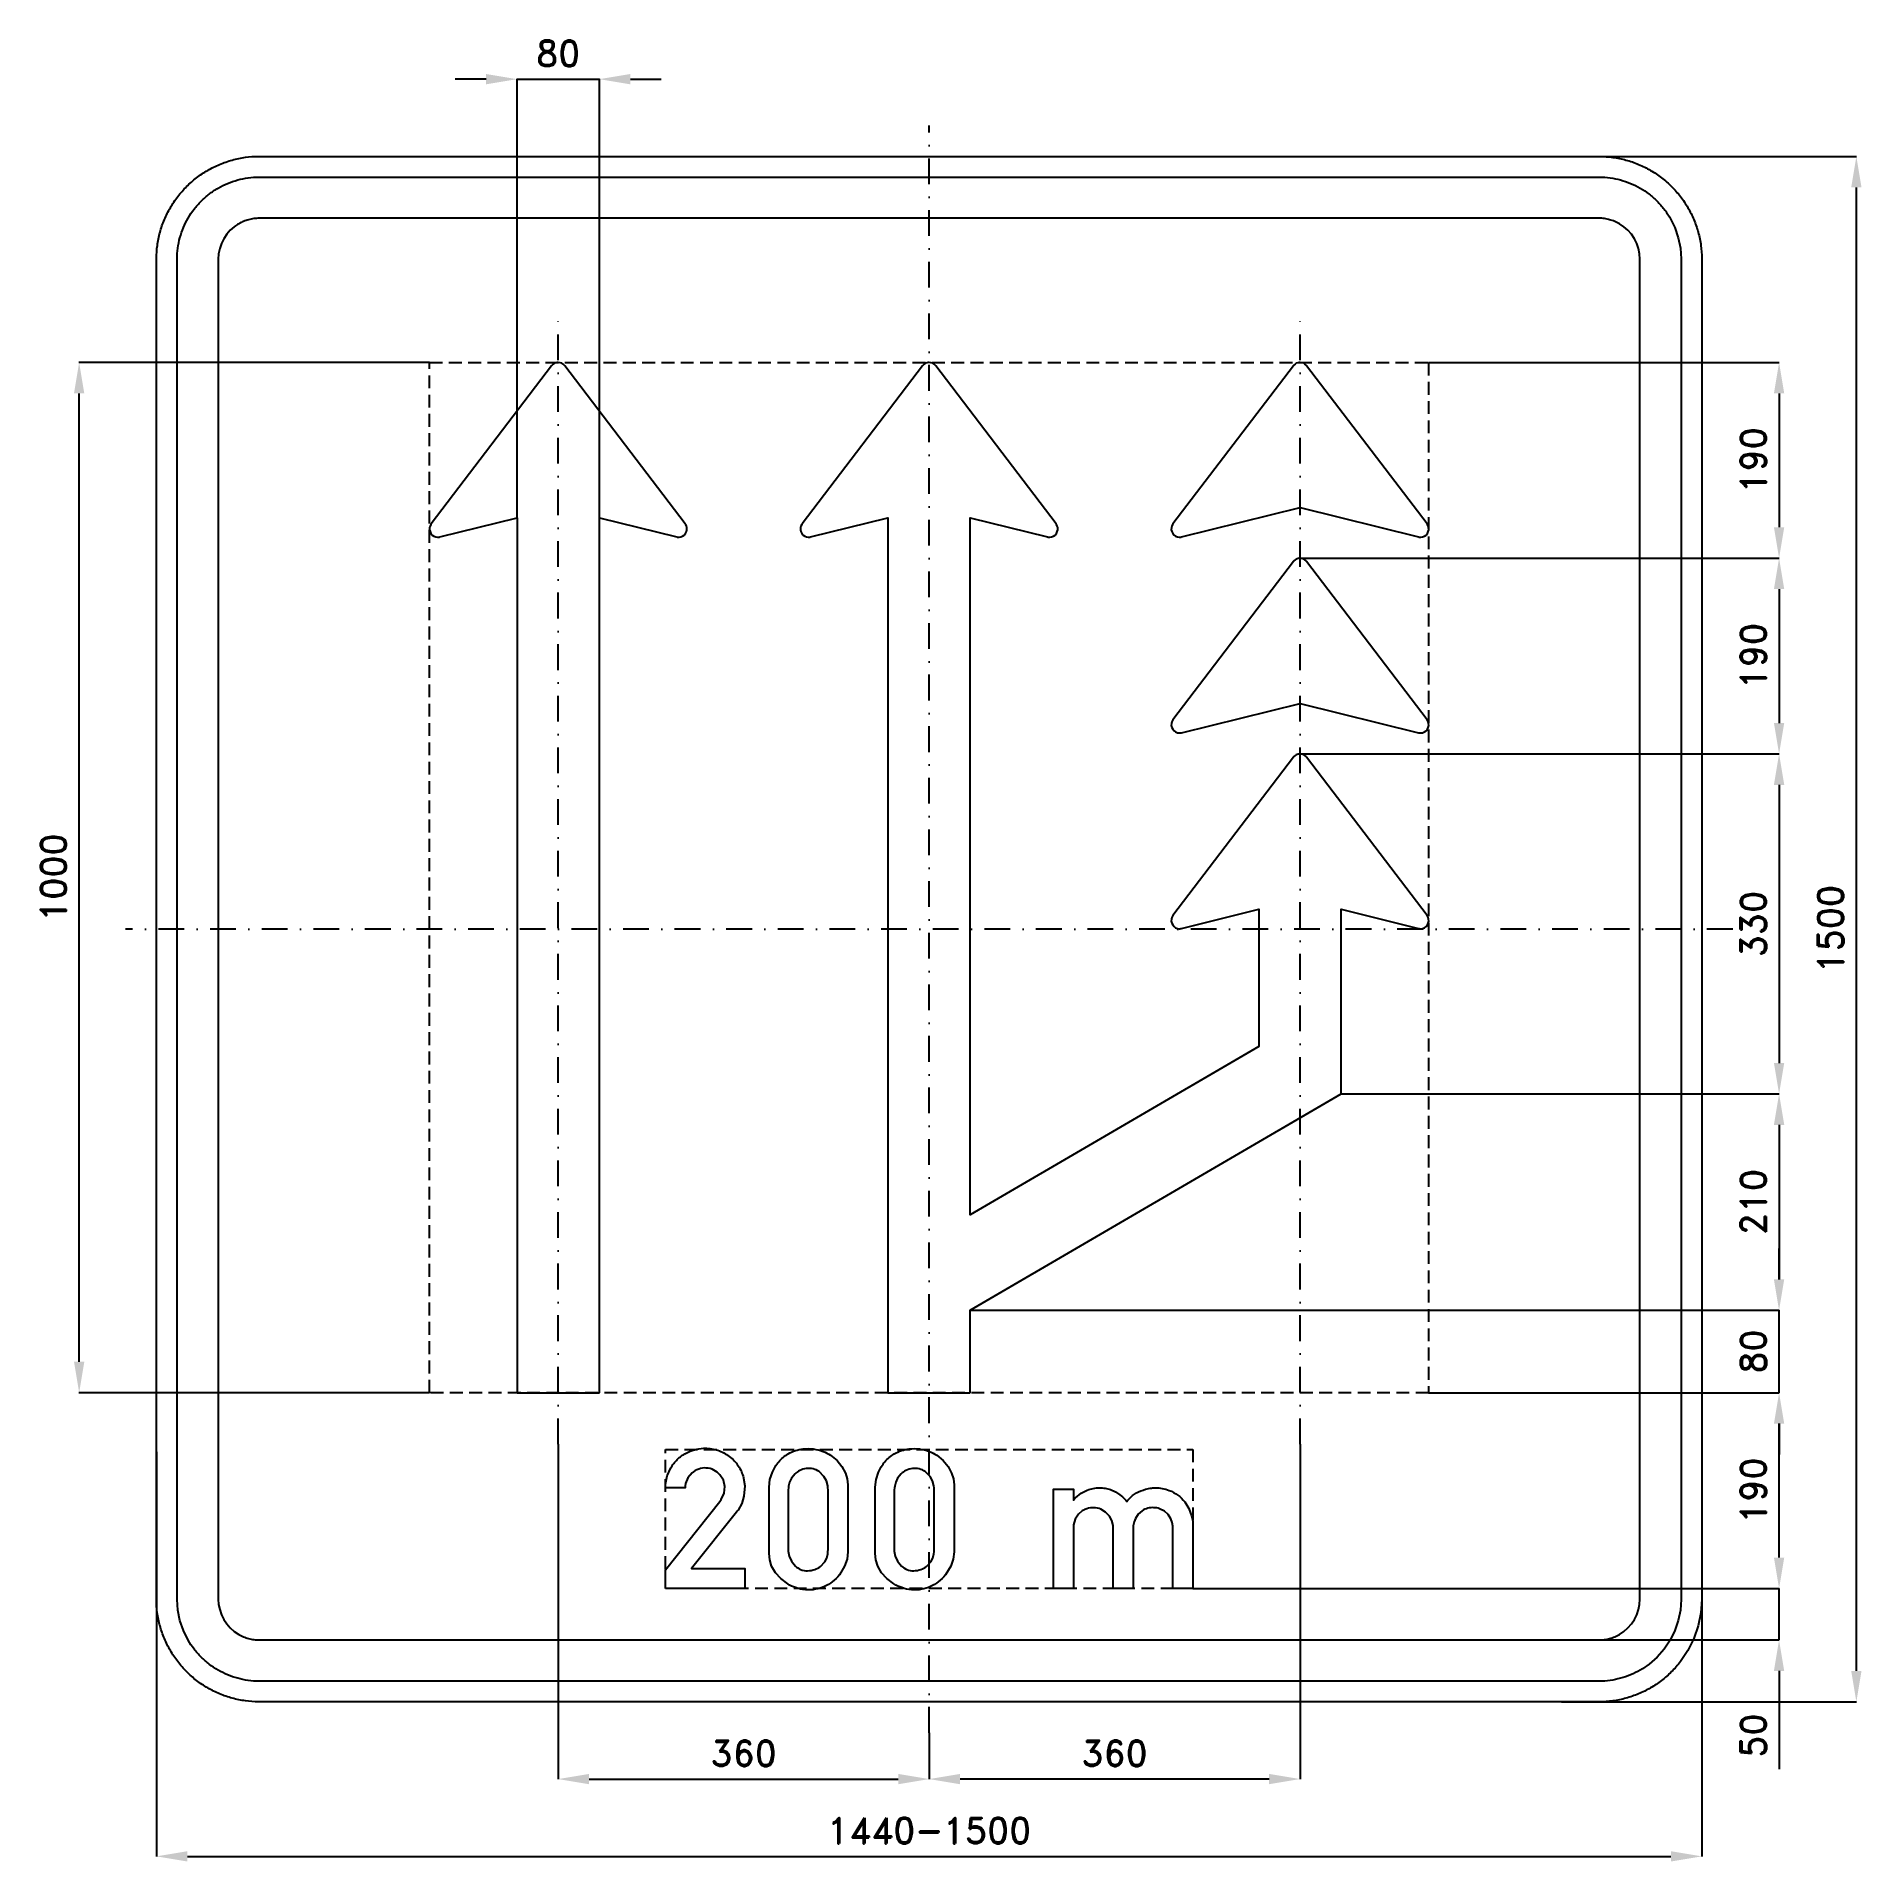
# Model space of a CAD drawing. Header units: millimetres. Extents: x -866 to 905, y -905 to 866.
import ezdxf

# ---------------------------------------------------------------- set-up
doc = ezdxf.new("R2010")
doc.units = ezdxf.units.MM
doc.header["$LTSCALE"] = 5
doc.linetypes.add('ČERCHOVANÁX2', pattern=[2, 1, -0.5, 0, -0.5])
doc.linetypes.add('ČÁRKOVANÁX2', pattern=[1.5, 1, -0.5])
doc.layers.add('Kóty', color=2, linetype='Continuous')
doc.layers.add('Značka', color=7, linetype='Continuous')
doc.styles.get("Standard").update_dxf_attribs({"font": 'romand.shx', "height": 25})
doc.dimstyles.get("Standard").update_dxf_attribs({"dimtxt": 25, "dimasz": 30, "dimexe": 0.18, "dimexo": 0.0625, "dimgap": 12.5, "dimtad": 1, "dimdec": 0, "dimzin": 0, "dimdsep": 46, "dimtxsty": 'Standard', "dimcen": 0.09, "dimadec": 0, "dimazin": 0, "dimtfac": 1, "dimtdec": 0, "dimtofl": 0, "dimtmove": 0, "dimatfit": 3, "dimfxl": 1, "dimtolj": 1, "dimtzin": 0, "dimarcsym": 0})

msp = doc.modelspace()

# ---------------------------------------------------------------- blocks, each defined once
blk = doc.blocks.new('*D0')
at = {"layer": 'Defpoints', "color": 0, "transparency": 16777216}
for p in [(-360, -500), (0, -780.0625), (0, -825)]:
    blk.add_point(p, dxfattribs=at)
at = {"layer": 'Kóty', "color": 0, "lineweight": -2, "transparency": 16777216}
for p, q in [((-360, -500.0625), (-360, -825.18)), ((0, -780.125), (0, -825.18)), ((-330, -825), (-30, -825))]:
    blk.add_line(p, q, dxfattribs=at)
at = {"layer": 'Kóty', "color": 0, "transparency": 16777216}
for points in [[(-330, -820), (-330, -830), (-360, -825)], [(-30, -820), (-30, -830), (0, -825)]]:
    blk.add_solid(points, dxfattribs=at)
at = {"layer": 'Kóty', "color": 0, "transparency": 16777216, "insert": (-180, -800), "char_height": 25, "attachment_point": 5}
blk.add_mtext('\\A1;360', dxfattribs=at)
blk = doc.blocks.new('*D1')
at = {"layer": 'Defpoints', "color": 0, "transparency": 16777216}
for p in [(360, -500), (0, -780), (0, -825)]:
    blk.add_point(p, dxfattribs=at)
at = {"layer": 'Kóty', "color": 0, "lineweight": -2, "transparency": 16777216}
for p, q in [((360, -500.0625), (360, -825.18)), ((0, -780.0625), (0, -825.18)), ((330, -825), (30, -825))]:
    blk.add_line(p, q, dxfattribs=at)
at = {"layer": 'Kóty', "color": 0, "transparency": 16777216}
for points in [[(30, -820), (30, -830), (0, -825)], [(330, -820), (330, -830), (360, -825)]]:
    blk.add_solid(points, dxfattribs=at)
at = {"layer": 'Kóty', "color": 0, "transparency": 16777216, "insert": (180, -800), "char_height": 25, "attachment_point": 5}
blk.add_mtext('\\A1;360', dxfattribs=at)
blk = doc.blocks.new('*D2')
at = {"layer": 'Defpoints', "color": 0, "transparency": 16777216}
for p in [(-750, -507.4), (750, -603.9), (750, -900)]:
    blk.add_point(p, dxfattribs=at)
at = {"layer": 'Kóty', "color": 0, "lineweight": -2, "transparency": 16777216}
for p, q in [((-750, -507.5), (-750, -900.2)), ((750, -603.9), (750, -900.2)), ((-720, -900), (720, -900))]:
    blk.add_line(p, q, dxfattribs=at)
at = {"layer": 'Kóty', "color": 0, "transparency": 16777216}
for points in [[(-720, -895), (-720, -905), (-750, -900)], [(720, -895), (720, -905), (750, -900)]]:
    blk.add_solid(points, dxfattribs=at)
at = {"layer": 'Kóty', "color": 0, "transparency": 16777216, "insert": (0, -875), "char_height": 25, "attachment_point": 5}
blk.add_mtext('\\A1;1440-1500', dxfattribs=at)
blk = doc.blocks.new('*D3')
at = {"layer": 'Defpoints', "color": 0, "transparency": 16777216}
for p in [(-825, 550), (-484.79, 550), (-484.79, -450)]:
    blk.add_point(p, dxfattribs=at)
at = {"layer": 'Kóty', "color": 0, "lineweight": -2, "transparency": 16777216}
for p, q in [((-484.8525, 550), (-825.18, 550)), ((-825, -420), (-825, 520)), ((-484.8525, -450), (-825.18, -450))]:
    blk.add_line(p, q, dxfattribs=at)
at = {"layer": 'Kóty', "color": 0, "transparency": 16777216}
for points in [[(-830, 520), (-820, 520), (-825, 550)], [(-830, -420), (-820, -420), (-825, -450)]]:
    blk.add_solid(points, dxfattribs=at)
at = {"layer": 'Kóty', "color": 0, "transparency": 16777216, "insert": (-850, 50), "char_height": 25, "attachment_point": 5, "rotation": 90}
blk.add_mtext('\\A1;1000', dxfattribs=at)
blk = doc.blocks.new('*D4')
at = {"layer": 'Defpoints', "color": 0, "transparency": 16777216}
for p in [(256, -640), (589.2, -690), (825, -690)]:
    blk.add_point(p, dxfattribs=at)
at = {"layer": 'Kóty', "color": 0, "lineweight": -2, "transparency": 16777216}
for p, q in [((825, -610), (825, -580)), ((256.1, -640), (825.2, -640)), ((589.2, -690), (825.2, -690)), ((825, -720), (825, -815.5))]:
    blk.add_line(p, q, dxfattribs=at)
at = {"layer": 'Kóty', "color": 0, "transparency": 16777216}
for points in [[(820, -610), (830, -610), (825, -640)], [(820, -720), (830, -720), (825, -690)]]:
    blk.add_solid(points, dxfattribs=at)
at = {"layer": 'Kóty', "color": 0, "transparency": 16777216, "insert": (800, -782.7), "char_height": 25, "attachment_point": 5, "rotation": 90}
blk.add_mtext('\\A1;50', dxfattribs=at)
blk = doc.blocks.new('*D5')
at = {"layer": 'Defpoints', "color": 0, "transparency": 16777216}
for p in [(484.79, -450), (825, -450), (256.03, -640)]:
    blk.add_point(p, dxfattribs=at)
at = {"layer": 'Kóty', "color": 0, "lineweight": -2, "transparency": 16777216}
for p, q in [((484.8525, -450), (825.18, -450)), ((825, -610), (825, -480)), ((256.0925, -640), (825.18, -640))]:
    blk.add_line(p, q, dxfattribs=at)
at = {"layer": 'Kóty', "color": 0, "transparency": 16777216}
for points in [[(820, -480), (830, -480), (825, -450)], [(820, -610), (830, -610), (825, -640)]]:
    blk.add_solid(points, dxfattribs=at)
at = {"layer": 'Kóty', "color": 0, "transparency": 16777216, "insert": (800, -545), "char_height": 25, "attachment_point": 5, "rotation": 90}
blk.add_mtext('\\A1;190', dxfattribs=at)
blk = doc.blocks.new('*D6')
at = {"layer": 'Defpoints', "color": 0, "transparency": 16777216}
for p in [(609.8, 750), (900, 750), (613.8, -750)]:
    blk.add_point(p, dxfattribs=at)
at = {"layer": 'Kóty', "color": 0, "lineweight": -2, "transparency": 16777216}
for p, q in [((609.8, 750), (900.2, 750)), ((900, -720), (900, 720)), ((613.8, -750), (900.2, -750))]:
    blk.add_line(p, q, dxfattribs=at)
at = {"layer": 'Kóty', "color": 0, "transparency": 16777216}
for points in [[(895, 720), (905, 720), (900, 750)], [(895, -720), (905, -720), (900, -750)]]:
    blk.add_solid(points, dxfattribs=at)
at = {"layer": 'Kóty', "color": 0, "transparency": 16777216, "insert": (875, 0), "char_height": 25, "attachment_point": 5, "rotation": 90}
blk.add_mtext('\\A1;1500', dxfattribs=at)
blk = doc.blocks.new('*D7')
at = {"layer": 'Defpoints', "color": 0, "transparency": 16777216}
for p in [(-320, 825), (-400, 399.21), (-320, 399.21)]:
    blk.add_point(p, dxfattribs=at)
at = {"layer": 'Kóty', "color": 0, "lineweight": -2, "transparency": 16777216}
for p, q in [((-430, 825), (-460, 825)), ((-400, 399.2725), (-400, 825.18)), ((-320, 399.2725), (-320, 825.18)), ((-290, 825), (-260, 825))]:
    blk.add_line(p, q, dxfattribs=at)
at = {"layer": 'Kóty', "color": 0, "transparency": 16777216}
for points in [[(-430, 830), (-430, 820), (-400, 825)], [(-290, 830), (-290, 820), (-320, 825)]]:
    blk.add_solid(points, dxfattribs=at)
at = {"layer": 'Kóty', "color": 0, "transparency": 16777216, "insert": (-360, 850), "char_height": 25, "attachment_point": 5}
blk.add_mtext('\\A1;80', dxfattribs=at)
blk = doc.blocks.new('*D8')
at = {"layer": 'Defpoints', "color": 0, "transparency": 16777216}
for p in [(484.8, 550), (360, 360), (825, 360)]:
    blk.add_point(p, dxfattribs=at)
at = {"layer": 'Kóty', "color": 0, "lineweight": -2, "transparency": 16777216}
for p, q in [((484.8625, 550), (825.18, 550)), ((825, 520), (825, 390)), ((360.0625, 360), (825.18, 360))]:
    blk.add_line(p, q, dxfattribs=at)
at = {"layer": 'Kóty', "color": 0, "transparency": 16777216}
for points in [[(820, 520), (830, 520), (825, 550)], [(820, 390), (830, 390), (825, 360)]]:
    blk.add_solid(points, dxfattribs=at)
at = {"layer": 'Kóty', "color": 0, "transparency": 16777216, "insert": (800, 455), "char_height": 25, "attachment_point": 5, "rotation": 90}
blk.add_mtext('\\A1;190', dxfattribs=at)
blk = doc.blocks.new('*D9')
at = {"layer": 'Defpoints', "color": 0, "transparency": 16777216}
for p in [(410.1, 360), (360, 170), (825, 170)]:
    blk.add_point(p, dxfattribs=at)
at = {"layer": 'Kóty', "color": 0, "lineweight": -2, "transparency": 16777216}
for p, q in [((410.1, 360), (825.2, 360)), ((825, 330), (825, 200)), ((360.1, 170), (825.2, 170))]:
    blk.add_line(p, q, dxfattribs=at)
at = {"layer": 'Kóty', "color": 0, "transparency": 16777216}
for points in [[(820, 330), (830, 330), (825, 360)], [(820, 200), (830, 200), (825, 170)]]:
    blk.add_solid(points, dxfattribs=at)
at = {"layer": 'Kóty', "color": 0, "transparency": 16777216, "insert": (800, 265), "char_height": 25, "attachment_point": 5, "rotation": 90}
blk.add_mtext('\\A1;190', dxfattribs=at)
blk = doc.blocks.new('*D10')
at = {"layer": 'Defpoints', "color": 0, "transparency": 16777216}
for p in [(433.3, 170), (400, -160), (825, -160)]:
    blk.add_point(p, dxfattribs=at)
at = {"layer": 'Kóty', "color": 0, "lineweight": -2, "transparency": 16777216}
for p, q in [((433.4, 170), (825.2, 170)), ((825, 140), (825, -130)), ((400.1, -160), (825.2, -160))]:
    blk.add_line(p, q, dxfattribs=at)
at = {"layer": 'Kóty', "color": 0, "transparency": 16777216}
for points in [[(820, 140), (830, 140), (825, 170)], [(820, -130), (830, -130), (825, -160)]]:
    blk.add_solid(points, dxfattribs=at)
at = {"layer": 'Kóty', "color": 0, "transparency": 16777216, "insert": (800, 5), "char_height": 25, "attachment_point": 5, "rotation": 90}
blk.add_mtext('\\A1;330', dxfattribs=at)
blk = doc.blocks.new('*D11')
at = {"layer": 'Defpoints', "color": 0, "transparency": 16777216}
for p in [(400.0625, -160), (40, -370), (825, -370)]:
    blk.add_point(p, dxfattribs=at)
at = {"layer": 'Kóty', "color": 0, "lineweight": -2, "transparency": 16777216}
for p, q in [((400.125, -160), (825.18, -160)), ((825, -190), (825, -340)), ((40.0625, -370), (825.18, -370))]:
    blk.add_line(p, q, dxfattribs=at)
at = {"layer": 'Kóty', "color": 0, "transparency": 16777216}
for points in [[(820, -190), (830, -190), (825, -160)], [(820, -340), (830, -340), (825, -370)]]:
    blk.add_solid(points, dxfattribs=at)
at = {"layer": 'Kóty', "color": 0, "transparency": 16777216, "insert": (800, -265), "char_height": 25, "attachment_point": 5, "rotation": 90}
blk.add_mtext('\\A1;210', dxfattribs=at)
blk = doc.blocks.new('*D12')
at = {"layer": 'Defpoints', "color": 0, "transparency": 16777216}
for p in [(40.0625, -370), (825, -370), (484.8525, -450)]:
    blk.add_point(p, dxfattribs=at)
at = {"layer": 'Kóty', "color": 0, "lineweight": -2, "transparency": 16777216}
for p, q in [((825, -340), (825, -310)), ((40.125, -370), (825.18, -370)), ((484.915, -450), (825.18, -450)), ((825, -480), (825, -510))]:
    blk.add_line(p, q, dxfattribs=at)
at = {"layer": 'Kóty', "color": 0, "transparency": 16777216}
for points in [[(820, -340), (830, -340), (825, -370)], [(820, -480), (830, -480), (825, -450)]]:
    blk.add_solid(points, dxfattribs=at)
at = {"layer": 'Kóty', "color": 0, "transparency": 16777216, "insert": (800, -410), "char_height": 25, "attachment_point": 5, "rotation": 90}
blk.add_mtext('\\A1;80', dxfattribs=at)

# ---------------------------------------------------------------- dimensions: what is measured, and where the dimension line sits
at = {"layer": 'Kóty'}
for base, p1, p2, picture, middle in [((-320, 825), (-400, 399.21), (-320, 399.21), '*D7', (-360, 850)), ((0, -825), (-360, -500), (0, -780.0625), '*D0', (-180, -800)), ((0, -825), (360, -500), (0, -780), '*D1', (180, -800))]:
    dim = msp.add_linear_dim(base=base, p1=p1, p2=p2, dimstyle='Standard', dxfattribs=at)
    dim.commit()
    dim.dimension.update_dxf_attribs({"geometry": picture, "text_midpoint": middle})
for base, p1, p2, picture, middle in [((900, 750), (613.7639, -750), (609.7605, 750), '*D6', (875, 0)), ((-825, 550), (-484.79, -450), (-484.79, 550), '*D3', (-850, 50)), ((825, 360), (484.8, 550), (360, 360), '*D8', (800, 455)), ((825, 170), (410.0766, 360), (360, 170), '*D9', (800, 265)), ((825, -160), (433.2947, 170), (400, -160), '*D10', (800, 5)), ((825, -370), (400.0625, -160), (40, -370), '*D11', (800, -265)), ((825, -370), (484.8525, -450), (40.0625, -370), '*D12', (800, -410)), ((825, -450), (256.03, -640), (484.79, -450), '*D5', (800, -545)), ((825, -690), (256.03, -640), (589.157, -690), '*D4', (800, -782.7381))]:
    dim = msp.add_linear_dim(base=base, p1=p1, p2=p2, angle=90, dimstyle='Standard', dxfattribs=at)
    dim.commit()
    dim.dimension.update_dxf_attribs({"geometry": picture, "text_midpoint": middle})
dim = msp.add_linear_dim(base=(750, -900), p1=(-750, -507.4144), p2=(750, -603.8615), text='1440-1500', dimstyle='Standard', dxfattribs=at)
dim.commit()
dim.dimension.update_dxf_attribs({"geometry": '*D2', "text_midpoint": (0, -875)})

# ---------------------------------------------------------------- linework, layer by layer
at = {"layer": 'Kóty'}
for points in [[(-400, 825), (-320, 825)], [(825, -450), (825, -370)], [(825, -690), (825, -640)]]:
    msp.add_lwpolyline(points, dxfattribs=at)
at = {"layer": 'Značka', "color": 6, "linetype": 'ČERCHOVANÁX2', "ltscale": 5}
for points in [[(0, -780), (0, 780)], [(-360, -500), (-360, 600)], [(360, -500), (360, 600)], [(780, 0), (-780, 0)]]:
    msp.add_lwpolyline(points, dxfattribs=at)
at = {"layer": 'Značka', "color": 5}
for points in [[(-650, -750), (-650.39, -749.9988), (-650.79, -749.9969, -0.032183), (-663.7, -749.0925, -0.0354395), (-676.39, -746.4557, -0.036257), (-688.66, -742.3068, -0.0344302), (-700.23, -736.4713, -0.0337135), (-711, -729.2849, -0.034097), (-720.71, -720.7107, -0.0342145), (-729.29, -711.0064, -0.0342268), (-736.47, -700.2266, -0.0340428), (-742.27, -688.6512, -0.0334252), (-746.46, -676.3873, -0.0341747), (-749.14, -663.6918, -0.0367361), (-750, -650.785), (-750, -650.393), (-750, -650), (-750, 650), (-750, 650.39), (-750, 650.79, -0.0321975), (-749.09, 663.7, -0.0354674), (-746.46, 676.39, -0.0363203), (-742.31, 688.66, -0.0344709), (-736.47, 700.23, -0.0337211), (-729.29, 711, -0.0340992), (-720.71, 720.71, -0.0342018), (-711.01, 729.29, -0.0342246), (-700.23, 736.47, -0.0340515), (-688.65, 742.27, -0.0334153), (-676.39, 746.46, -0.0341236), (-663.69, 749.14, -0.0367442), (-650.79, 750), (-650.39, 750), (-650, 750), (650, 750), (650.39, 750), (650.79, 750, -0.0321821), (663.7, 749.09, -0.0354474), (676.39, 746.46, -0.0362719), (688.66, 742.31, -0.0344334), (700.23, 736.47, -0.0337229), (711, 729.28, -0.0340912), (720.71, 720.71, -0.0342207), (729.29, 711.01, -0.0342246), (736.47, 700.23, -0.0340384), (742.27, 688.65, -0.0334249), (746.46, 676.39, -0.034173), (749.14, 663.69, -0.0367364), (750, 650.79), (750, 650.39), (750, 650), (750, -650), (750, -650.393), (750, -650.785), (749.09, -663.6978), (746.46, -676.3873), (742.31, -688.6591), (736.47, -700.2266), (729.28, -711.0042, -0.0341063), (720.71, -720.7107, -0.0342027), (711.01, -729.2931, -0.034227), (700.23, -736.4713, -0.0340442), (688.65, -742.2651, -0.0334113), (676.39, -746.4557, -0.0341218), (663.69, -749.1355, -0.0367434), (650.79, -749.9969), (650.39, -749.9989), (650, -750), (-650, -750)], [(-650, -730), (-650.31, -729.9991), (-650.63, -729.9975, -0.0321839), (-660.96, -729.274, -0.035448), (-671.11, -727.1646, -0.0362817), (-680.93, -723.8454, -0.0344216), (-690.18, -719.1771, -0.0337453), (-698.8, -713.4279, -0.0341022), (-706.57, -706.5685, -0.034186), (-713.43, -698.8051, -0.0342028), (-719.18, -690.1812), (-723.81, -680.921), (-727.16, -671.1098), (-729.31, -660.9534), (-730, -650.628), (-730, -650.314), (-730, -650), (-730, 650), (-730, 650.31), (-730, 650.63, -0.0321794), (-729.27, 660.96, -0.0354889), (-727.16, 671.11, -0.0362814), (-723.85, 680.93, -0.0344198), (-719.18, 690.18, -0.033728), (-713.43, 698.8, -0.0340731), (-706.57, 706.57, -0.0342387), (-698.81, 713.43, -0.0341991), (-690.18, 719.18, -0.0340344), (-680.92, 723.81, -0.0334143), (-671.11, 727.16, -0.0341236), (-660.95, 729.31, -0.0367402), (-650.63, 730), (-650.31, 730), (-650, 730), (650, 730), (650.31, 730), (650.63, 730, -0.032183), (660.96, 729.27, -0.0354467), (671.11, 727.16, -0.0362744), (680.93, 723.85, -0.0344144), (690.18, 719.18, -0.033745), (698.8, 713.43, -0.0340968), (706.57, 706.57, -0.0341871), (713.43, 698.81, -0.0342063), (719.18, 690.18), (723.81, 680.92), (727.16, 671.11), (729.31, 660.95), (730, 650.63), (730, 650.31), (730, 650), (730, -650), (730, -650.314), (730, -650.628), (729.27, -660.9582), (727.16, -671.1098), (723.85, -680.9273), (719.18, -690.1812), (713.43, -698.8034), (706.57, -706.5685), (698.81, -713.4345, -0.0342057), (690.18, -719.1771, -0.0340314), (680.92, -723.8121, -0.0334215), (671.11, -727.1646, -0.0341218), (660.95, -729.3084, -0.0367439), (650.63, -729.9975), (650.31, -729.9991), (650, -730), (-650, -730)], [(-650, -690), (650, -690), (650.16, -689.9995), (650.31, -689.9988, 0.0321848), (655.48, -689.637, 0.0354594), (660.55, -688.5823, 0.0362767), (665.46, -686.9227), (670.09, -684.5885), (674.4, -681.714), (678.28, -678.2843), (681.72, -674.4026), (684.59, -670.0906), (686.91, -665.4605), (688.58, -660.5549), (689.65, -655.4767), (690, -650.314), (690, -650.157), (690, -650), (690, 650), (690, 650.16), (690, 650.31), (689.64, 655.48), (688.58, 660.55), (686.92, 665.46), (684.59, 670.09), (681.71, 674.4), (678.28, 678.28), (674.4, 681.72), (670.09, 684.59), (665.46, 686.91, 0.0334086), (660.55, 688.58, 0.0341855), (655.48, 689.65, 0.0367465), (650.31, 690), (650.16, 690), (650, 690), (-650, 690), (-650.16, 690), (-650.31, 690, 0.0321848), (-655.48, 689.64, 0.0354579), (-660.55, 688.58, 0.0362712), (-665.46, 686.92, 0.0343823), (-670.09, 684.59, 0.0336505), (-674.4, 681.71), (-678.28, 678.28), (-681.72, 674.4), (-684.59, 670.09), (-686.91, 665.46), (-688.58, 660.55), (-689.65, 655.48), (-690, 650.31), (-690, 650.16), (-690, 650), (-690, -650), (-690, -650.157), (-690, -650.314), (-689.64, -655.4791), (-688.58, -660.5549), (-686.92, -665.4636), (-684.59, -670.0906), (-681.71, -674.4017), (-678.28, -678.2843), (-674.4, -681.7172), (-670.09, -684.5885), (-665.46, -686.9061, 0.0334044), (-660.55, -688.5823, 0.0341611), (-655.48, -689.6542, 0.0367494), (-650.31, -689.9988), (-650.16, -689.9996), (-650, -690)], [(-320, -450), (-320, 375.21), (-320, 399.21), (-245, 380.66), (-244.6, 380.58), (-244.3, 380.51), (-242.7, 380.43), (-241.1, 380.68), (-239.3, 381.38), (-237.7, 382.54), (-236.4, 384.03), (-235.6, 385.8), (-235.1, 387.72), (-235.2, 389.68), (-235.6, 391.22), (-236.3, 392.62), (-236.5, 392.95), (-236.7, 393.27), (-353.6, 546.85), (-353.9, 547.13), (-354.1, 547.41), (-355.2, 548.4), (-356.4, 549.17), (-358.2, 549.8), (-360, 550, 0.0609936), (-361.8, 549.8), (-363.6, 549.17), (-364.8, 548.41), (-365.9, 547.41), (-366.1, 547.13), (-366.4, 546.85), (-483.3, 393.27), (-483.5, 392.95), (-483.7, 392.62), (-484.4, 391.21), (-484.8, 389.68), (-484.9, 387.72), (-484.4, 385.8), (-483.6, 384.03), (-482.3, 382.54), (-480.7, 381.39), (-478.9, 380.68), (-477.3, 380.42, 0.0574543), (-475.7, 380.51), (-475.4, 380.58), (-475, 380.66), (-400, 399.21), (-400, 375.21), (-400, -450), (-320, -450)], [(40, -450), (40, -370), (400, -160), (400, -4.791), (400, 19.209), (475, 0.661), (475.4, 0.58), (475.7, 0.51), (477.3, 0.428), (478.9, 0.676), (480.7, 1.381), (482.3, 2.535), (483.6, 4.027), (484.4, 5.797), (484.9, 7.716), (484.8, 9.684), (484.4, 11.219), (483.7, 12.622), (483.5, 12.951), (483.3, 13.272), (366.4, 166.845), (366.1, 167.13), (365.9, 167.41), (364.8, 168.401), (363.6, 169.168), (361.8, 169.802), (360, 170, 0.0609936), (358.2, 169.799), (356.4, 169.168), (355.2, 168.406), (354.1, 167.41), (353.9, 167.131), (353.6, 166.845), (236.7, 13.272), (236.5, 12.95), (236.3, 12.622), (235.6, 11.214), (235.2, 9.684), (235.1, 7.718), (235.6, 5.797), (236.4, 4.026), (237.7, 2.535), (239.3, 1.386), (241.1, 0.676), (242.7, 0.42, 0.0574932), (244.3, 0.51), (244.6, 0.58), (245, 0.661), (320, 19.209), (320, -4.791), (320, -114.05), (40, -277.384), (40, 375.21), (40, 399.21), (115, 380.66), (115.4, 380.58), (115.7, 380.51), (117.3, 380.43), (118.9, 380.68), (120.7, 381.38), (122.3, 382.54), (123.6, 384.03), (124.4, 385.8), (124.9, 387.72), (124.8, 389.68), (124.4, 391.22), (123.7, 392.62), (123.5, 392.95), (123.3, 393.27), (6.4, 546.85), (6.1, 547.13), (5.9, 547.41), (4.8, 548.4), (3.6, 549.17), (1.8, 549.8), (0, 550, 0.0609936), (-1.8, 549.8), (-3.6, 549.17), (-4.8, 548.41), (-5.9, 547.41), (-6.1, 547.13), (-6.4, 546.85), (-123.3, 393.27), (-123.5, 392.95), (-123.7, 392.62), (-124.4, 391.21), (-124.8, 389.68), (-124.9, 387.72), (-124.4, 385.8), (-123.6, 384.03), (-122.3, 382.54), (-120.7, 381.39), (-118.9, 380.68), (-117.3, 380.42, 0.0574543), (-115.7, 380.51), (-115.4, 380.58), (-115, 380.66), (-40, 399.21), (-40, 375.21), (-40, -450), (40, -450)], [(475, 380.66), (475.4, 380.58), (475.7, 380.51), (477.3, 380.43), (478.9, 380.68), (480.7, 381.38), (482.3, 382.54), (483.6, 384.03), (484.4, 385.8), (484.9, 387.72), (484.8, 389.68), (484.4, 391.22), (483.7, 392.62), (483.5, 392.95), (483.3, 393.27), (366.4, 546.85), (366.1, 547.13), (365.9, 547.41), (364.8, 548.4), (363.6, 549.17), (361.8, 549.8), (360, 550, 0.0609936), (358.2, 549.8), (356.4, 549.17), (355.2, 548.41), (354.1, 547.41), (353.9, 547.13), (353.6, 546.85), (236.7, 393.27), (236.5, 392.95), (236.3, 392.62), (235.6, 391.21), (235.2, 389.68), (235.1, 387.72), (235.6, 385.8), (236.4, 384.03), (237.7, 382.54), (239.3, 381.39), (241.1, 380.68), (242.7, 380.42, 0.0574543), (244.3, 380.51), (244.6, 380.58), (245, 380.66), (360, 409.11), (475, 380.66)], [(475, 190.661), (475.4, 190.58), (475.7, 190.51), (477.3, 190.428), (478.9, 190.676), (480.7, 191.381), (482.3, 192.535), (483.6, 194.027), (484.4, 195.797), (484.9, 197.716), (484.8, 199.684), (484.4, 201.219), (483.7, 202.622), (483.5, 202.951), (483.3, 203.272), (366.4, 356.85), (366.1, 357.13), (365.9, 357.41), (364.8, 358.4), (363.6, 359.17), (361.8, 359.8), (360, 360, 0.0609936), (358.2, 359.8), (356.4, 359.17), (355.2, 358.41), (354.1, 357.41), (353.9, 357.13), (353.6, 356.85), (236.7, 203.272), (236.5, 202.95), (236.3, 202.622), (235.6, 201.214), (235.2, 199.684), (235.1, 197.718), (235.6, 195.797), (236.4, 194.026), (237.7, 192.535), (239.3, 191.386), (241.1, 190.676), (242.7, 190.42, 0.0574932), (244.3, 190.51), (244.6, 190.58), (245, 190.661), (360, 219.106), (475, 190.661)], [(-256.03, -640), (-256.03, -621.958), (-203.22, -555.498), (-202.45, -554.521), (-201.71, -553.516), (-198.85, -547.512), (-198.22, -540.887), (-199.61, -534.894), (-203.01, -529.694, 0.0982346), (-208.99, -525.033, 0.106106), (-216.25, -523.098, 0.106167), (-223.63, -524.027, 0.0999685), (-230.11, -527.837), (-234.15, -532.512), (-236.31, -538.159), (-236.64, -540.244), (-236.82, -542.35), (-256.03, -542.35), (-255.98, -540.535), (-255.89, -538.722), (-254.29, -530.616), (-250.83, -523.042, -0.0720932), (-244.4, -514.743, -0.0721515), (-235.92, -508.614, -0.0614748), (-227.77, -505.261, -0.0599347), (-219.03, -503.959, -0.0830637), (-206.56, -505.412, -0.0870209), (-195.24, -510.92, -0.0877339), (-186.16, -519.658, -0.0878147), (-180.63, -530.903), (-178.91, -540.504), (-179.73, -550.253), (-181.84, -557.506), (-185.48, -564.034), (-186.2, -565.02), (-186.94, -565.989), (-230.8, -620.734), (-178.97, -620.734), (-178.97, -640), (-256.03, -640)], [(-155.34, -544.094), (-155.35, -542.884), (-155.34, -541.675), (-154.46, -534.293), (-152.12, -527.162, -0.079491), (-145.92, -516.976, -0.0890461), (-136.81, -509.43, -0.0598101), (-129.83, -506.201, -0.0520107), (-122.29, -504.592, -0.0620122), (-112.46, -504.58, -0.0645235), (-102.96, -507.011, -0.0554083), (-95.61, -510.687), (-89.25, -515.884), (-84.57, -521.502), (-81.19, -527.964), (-79.46, -533.51), (-78.77, -539.256), (-78.74, -541.268), (-78.77, -543.278), (-78.77, -602.116), (-78.76, -603.325), (-78.77, -604.534), (-79.68, -611.531), (-81.99, -618.245), (-87.02, -626.695, -0.0659673), (-94.08, -633.545, -0.0610506), (-101.69, -638.187, -0.0641507), (-110.2, -640.802, -0.0696644), (-119.99, -641.323, -0.0674445), (-129.55, -639.198, -0.0568173), (-137.26, -635.548), (-144.06, -630.325), (-149.21, -624.754), (-152.92, -618.245), (-154.72, -612.326), (-155.34, -606.152), (-155.37, -604.131), (-155.34, -602.116), (-155.34, -544.094)], [(-52.33, -544.094), (-52.34, -542.884), (-52.33, -541.675), (-51.45, -534.293), (-49.11, -527.162, -0.079491), (-42.91, -516.976, -0.0890461), (-33.8, -509.43, -0.0598101), (-26.82, -506.201, -0.0520107), (-19.29, -504.592, -0.0620122), (-9.46, -504.58, -0.0645235), (0.05, -507.011, -0.0554083), (7.4, -510.687), (13.76, -515.884), (18.43, -521.502), (21.82, -527.964), (23.54, -533.51), (24.24, -539.256), (24.27, -541.268), (24.24, -543.278), (24.24, -602.116), (24.25, -603.325), (24.24, -604.534), (23.33, -611.531), (21.02, -618.245), (15.99, -626.695, -0.0659673), (8.92, -633.545, -0.0610506), (1.31, -638.187, -0.0641507), (-7.19, -640.802, -0.0696644), (-16.98, -641.323, -0.0674445), (-26.54, -639.198, -0.0568173), (-34.25, -635.548), (-41.06, -630.325), (-46.2, -624.754), (-49.91, -618.245), (-51.71, -612.326), (-52.33, -606.152), (-52.36, -604.131), (-52.33, -602.116), (-52.33, -544.094)], [(-136.81, -544.094), (-136.81, -602.116), (-136.82, -602.925), (-136.81, -603.733), (-135.86, -608.731), (-133.59, -613.408), (-129.76, -618.217, 0.0947302), (-124.71, -621.466, 0.108418), (-117.96, -622.799, 0.0875481), (-111.02, -621.466, 0.0781598), (-105.53, -618.612), (-101.34, -614.209), (-99.38, -610.531), (-98.36, -606.503), (-98.17, -604.314), (-98.12, -602.116), (-98.12, -544.094), (-98.25, -542.184), (-98.46, -540.283), (-99.73, -535.533), (-102.14, -531.198), (-106.72, -526.589, 0.0979295), (-112.62, -523.942, 0.0998364), (-119.19, -523.529, 0.0883358), (-125.51, -525.545, 0.0742349), (-130.17, -528.708), (-133.66, -533.055), (-135.4, -536.706), (-136.39, -540.62), (-136.63, -542.354), (-136.81, -544.094)], [(-33.8, -544.094), (-33.8, -602.116), (-33.81, -602.925), (-33.8, -603.733), (-32.85, -608.731), (-30.58, -613.408), (-26.75, -618.217, 0.0947302), (-21.71, -621.466, 0.108418), (-14.95, -622.799, 0.0875481), (-8.01, -621.466, 0.0781598), (-2.52, -618.612), (1.67, -614.209), (3.63, -610.531), (4.65, -606.503), (4.84, -604.314), (4.89, -602.116), (4.89, -544.094), (4.76, -542.184), (4.55, -540.283), (3.27, -535.533), (0.86, -531.198), (-3.72, -526.589, 0.0979295), (-9.61, -523.942, 0.0998364), (-16.18, -523.529, 0.0883358), (-22.51, -525.545, 0.0742349), (-27.16, -528.708), (-30.65, -533.055), (-32.39, -536.706), (-33.38, -540.62), (-33.62, -542.354), (-33.8, -544.094)], [(120.66, -639.986), (120.66, -543.517), (140.04, -543.517), (140.04, -554.261), (141.1, -553.087), (142.18, -551.941), (147.45, -547.642), (153.54, -544.558, -0.0497381), (159.36, -542.826, -0.0499281), (165.4, -542.28, -0.0446089), (170.78, -542.705, -0.0453626), (175.99, -544.08), (180.77, -546.2), (185.18, -549.03), (187.6, -550.943), (189.78, -553.108), (190.8, -554.331), (191.78, -555.597), (192.92, -554.243), (194.11, -552.925, -0.0720718), (201.34, -547.269, -0.0664649), (209.88, -543.756), (214.59, -542.683, -0.0358416), (219.38, -542.294, -0.0505108), (226.27, -542.853, -0.0496102), (232.97, -544.783, -0.0682931), (241.4, -549.328, -0.0733211), (248.21, -556.005), (252.23, -562.357), (254.83, -569.406), (255.46, -571.997), (255.86, -574.623), (255.96, -575.81), (256.03, -577), (256.03, -639.986), (236.66, -639.986), (236.66, -580.895), (236.64, -580.171), (236.61, -579.447), (236, -575.843), (234.68, -572.416), (232, -568.307), (228.33, -565.047), (223.5, -562.565, 0.0743145), (218.16, -561.587, 0.0807313), (212.29, -562.172, 0.0807337), (206.88, -564.583), (202.99, -567.785), (200.2, -571.923), (198.88, -575.415), (198.16, -579.081), (198.09, -579.609), (198.02, -580.136), (198.02, -639.986), (178.69, -639.986), (178.69, -580.516), (178.66, -579.707), (178.61, -578.898), (177.49, -574.076), (175.04, -569.716), (171.3, -565.774), (166.56, -563.092, 0.089034), (159.93, -561.603, 0.093647), (153.22, -562.544, 0.0732679), (148.64, -564.67), (144.85, -568.014), (141.72, -572.836), (140.21, -578.322), (140.12, -579.053), (140.04, -579.784), (140.04, -639.986), (120.66, -639.986)]]:
    msp.add_lwpolyline(points, format="xyb", dxfattribs=at)
at = {"layer": 'Značka', "color": 6, "linetype": 'ČÁRKOVANÁX2', "ltscale": 2.5}
for points in [[(-484.8, -450), (-484.8, 550), (484.8, 550), (484.8, -450), (-484.8, -450)], [(-256.03, -640), (-256.03, -505), (256.03, -505), (256.03, -640), (-256.03, -640)]]:
    msp.add_lwpolyline(points, dxfattribs=at)

msp.set_redraw_order([(e.dxf.handle, doc.entitydb.next_handle()) for e in msp.query("TEXT MTEXT ATTDEF DIMENSION ARC_DIMENSION")])  # texts and dimensions are drawn at this point

doc.saveas('drawing.dxf')
